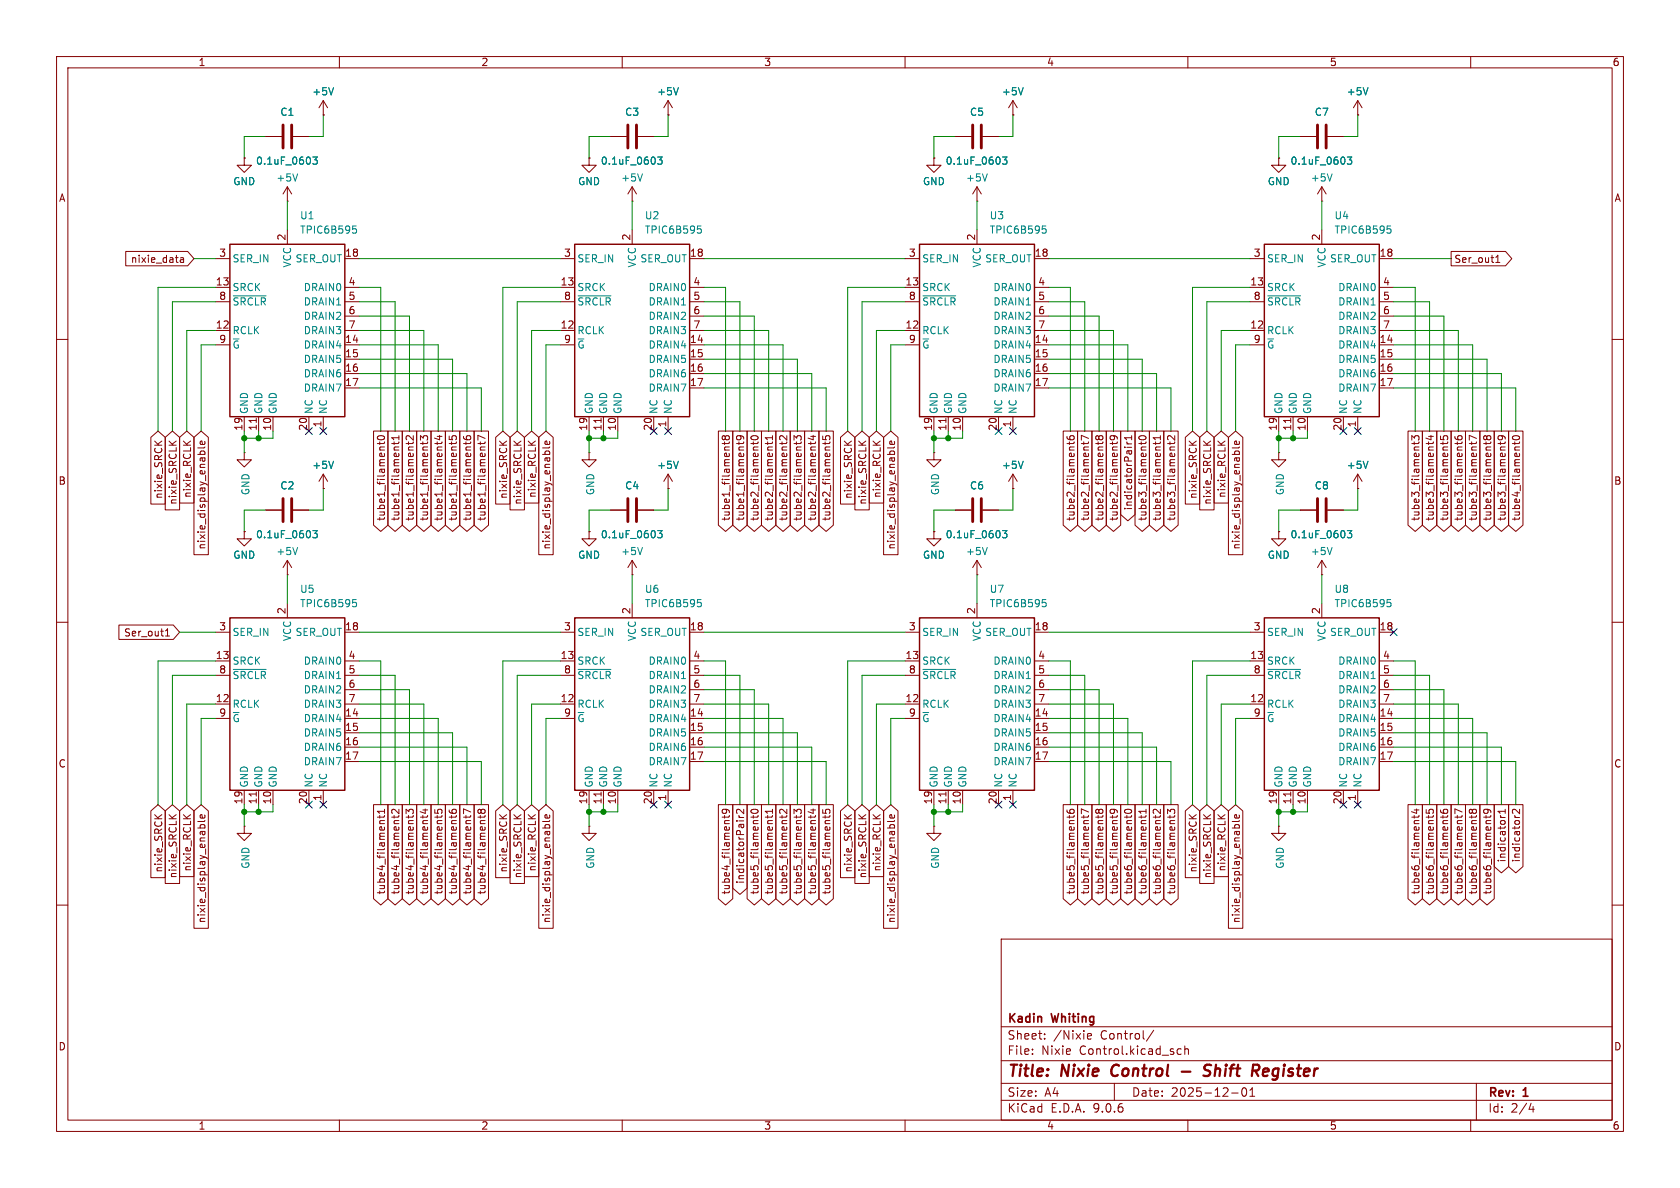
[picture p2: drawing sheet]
<svg xmlns="http://www.w3.org/2000/svg" width="297mm" height="210mm" viewBox="0 0 297 210" stroke-linecap="round" stroke-linejoin="round" font-family="sans-serif">
<defs><g id="words">
<g font-size="2.8" fill="#840000">
<text x="178" y="190.9">Title:</text>
<text x="187.7" y="190.9">Nixie</text>
<text x="197.3" y="190.9">Control</text>
<text x="215.3" y="190.9">Shift</text>
<text x="224.6" y="190.9">Register</text>
</g>
<g font-size="2.1" fill="#840000">
<text x="178" y="184">Sheet:</text>
<text x="178" y="181.2">Kadin</text>
<text x="186" y="181.2">Whiting</text>
<text x="186.2" y="184">/Nixie</text>
<text x="194.6" y="184">Control/</text>
<text x="178" y="186.7">File:</text>
<text x="184.1" y="186.7">Nixie</text>
<text x="190.9" y="186.7">Control.kicad_sch</text>
<text x="178" y="196.9">KiCad</text>
<text x="178" y="194.1">Size:</text>
<text x="184.7" y="194.1">A4</text>
<text x="185.7" y="196.9">E.D.A.</text>
<text x="193.3" y="196.9">9.0.6</text>
<text x="200" y="194.1">Date:</text>
<text x="207" y="194.1">2025-12-01</text>
<text x="263" y="194.3">Rev:</text>
<text x="263" y="196.9">Id:</text>
<text x="267.1" y="196.9">2/4</text>
<text x="269.4" y="194.3">1</text>
</g>
<g font-size="1.8" fill="#840000">
<text x="35" y="11.9">1</text>
<text x="85" y="11.9">2</text>
<text x="135" y="11.9">3</text>
<text x="185" y="11.9">4</text>
<text x="235" y="11.9">5</text>
<text x="285" y="11.9">6</text>
<text x="10.3" y="35.9">A</text>
<text x="285.3" y="35.9">A</text>
<text x="23" y="46.7">nixie_data</text>
<text x="38.7" y="45.5">3</text>
<text x="50.5" y="42.6" transform="rotate(-90 50.5 42.6)">2</text>
<text x="60.9" y="45.5">18</text>
<text x="99.6" y="45.5">3</text>
<text x="111.5" y="42.6" transform="rotate(-90 111.5 42.6)">2</text>
<text x="121.9" y="45.5">18</text>
<text x="160.6" y="45.5">3</text>
<text x="172.5" y="42.6" transform="rotate(-90 172.5 42.6)">2</text>
<text x="182.8" y="45.5">18</text>
<text x="221.5" y="45.5">3</text>
<text x="233.4" y="42.6" transform="rotate(-90 233.4 42.6)">2</text>
<text x="243.8" y="45.5">18</text>
<text x="257" y="46.7">Ser_out1</text>
<text x="38.1" y="50.5">13</text>
<text x="38.7" y="53.1">8</text>
<text x="61.5" y="50.5">4</text>
<text x="61.5" y="53.1">5</text>
<text x="99" y="50.5">13</text>
<text x="99.6" y="53.1">8</text>
<text x="122.5" y="50.5">4</text>
<text x="122.5" y="53.1">5</text>
<text x="160" y="50.5">13</text>
<text x="160.6" y="53.1">8</text>
<text x="183.4" y="50.5">4</text>
<text x="183.4" y="53.1">5</text>
<text x="220.9" y="50.5">13</text>
<text x="221.5" y="53.1">8</text>
<text x="244.4" y="50.5">4</text>
<text x="244.4" y="53.1">5</text>
<text x="38.1" y="58.2">12</text>
<text x="61.5" y="55.6">6</text>
<text x="61.5" y="58.2">7</text>
<text x="99" y="58.2">12</text>
<text x="122.5" y="55.6">6</text>
<text x="122.5" y="58.2">7</text>
<text x="160" y="58.2">12</text>
<text x="183.4" y="55.6">6</text>
<text x="183.4" y="58.2">7</text>
<text x="220.9" y="58.2">12</text>
<text x="244.4" y="55.6">6</text>
<text x="244.4" y="58.2">7</text>
<text x="38.7" y="60.7">9</text>
<text x="60.9" y="60.7">14</text>
<text x="60.9" y="63.2">15</text>
<text x="60.9" y="65.8">16</text>
<text x="99.6" y="60.7">9</text>
<text x="121.9" y="60.7">14</text>
<text x="121.9" y="63.2">15</text>
<text x="121.9" y="65.8">16</text>
<text x="160.6" y="60.7">9</text>
<text x="182.8" y="60.7">14</text>
<text x="182.8" y="63.2">15</text>
<text x="182.8" y="65.8">16</text>
<text x="221.5" y="60.7">9</text>
<text x="243.8" y="60.7">14</text>
<text x="243.8" y="63.2">15</text>
<text x="243.8" y="65.8">16</text>
<text x="60.9" y="68.3">17</text>
<text x="121.9" y="68.3">17</text>
<text x="182.8" y="68.3">17</text>
<text x="243.8" y="68.3">17</text>
<text x="42.9" y="76.2" transform="rotate(-90 42.9 76.2)">19</text>
<text x="45.5" y="76.2" transform="rotate(-90 45.5 76.2)">11</text>
<text x="48" y="76.2" transform="rotate(-90 48 76.2)">10</text>
<text x="54.4" y="76.2" transform="rotate(-90 54.4 76.2)">20</text>
<text x="56.9" y="75.6" transform="rotate(-90 56.9 75.6)">1</text>
<text x="103.9" y="76.2" transform="rotate(-90 103.9 76.2)">19</text>
<text x="106.4" y="76.2" transform="rotate(-90 106.4 76.2)">11</text>
<text x="109" y="76.2" transform="rotate(-90 109 76.2)">10</text>
<text x="115.3" y="76.2" transform="rotate(-90 115.3 76.2)">20</text>
<text x="117.9" y="75.6" transform="rotate(-90 117.9 75.6)">1</text>
<text x="164.8" y="76.2" transform="rotate(-90 164.8 76.2)">19</text>
<text x="167.4" y="76.2" transform="rotate(-90 167.4 76.2)">11</text>
<text x="169.9" y="76.2" transform="rotate(-90 169.9 76.2)">10</text>
<text x="176.3" y="76.2" transform="rotate(-90 176.3 76.2)">20</text>
<text x="178.8" y="75.6" transform="rotate(-90 178.8 75.6)">1</text>
<text x="225.8" y="76.2" transform="rotate(-90 225.8 76.2)">19</text>
<text x="228.3" y="76.2" transform="rotate(-90 228.3 76.2)">11</text>
<text x="230.9" y="76.2" transform="rotate(-90 230.9 76.2)">10</text>
<text x="237.2" y="76.2" transform="rotate(-90 237.2 76.2)">20</text>
<text x="239.8" y="75.6" transform="rotate(-90 239.8 75.6)">1</text>
<text x="10.3" y="85.9">B</text>
<text x="28.9" y="88.3" transform="rotate(-90 28.9 88.3)">nixie_SRCK</text>
<text x="31.4" y="89.3" transform="rotate(-90 31.4 89.3)">nixie_SRCLK</text>
<text x="34" y="88.1" transform="rotate(-90 34 88.1)">nixie_RCLK</text>
<text x="89.9" y="88.3" transform="rotate(-90 89.9 88.3)">nixie_SRCK</text>
<text x="92.4" y="89.3" transform="rotate(-90 92.4 89.3)">nixie_SRCLK</text>
<text x="94.9" y="88.1" transform="rotate(-90 94.9 88.1)">nixie_RCLK</text>
<text x="150.8" y="88.3" transform="rotate(-90 150.8 88.3)">nixie_SRCK</text>
<text x="153.4" y="89.3" transform="rotate(-90 153.4 89.3)">nixie_SRCLK</text>
<text x="155.9" y="88.1" transform="rotate(-90 155.9 88.1)">nixie_RCLK</text>
<text x="211.8" y="88.3" transform="rotate(-90 211.8 88.3)">nixie_SRCK</text>
<text x="214.3" y="89.3" transform="rotate(-90 214.3 89.3)">nixie_SRCLK</text>
<text x="216.9" y="88.1" transform="rotate(-90 216.9 88.1)">nixie_RCLK</text>
<text x="285.3" y="85.9">B</text>
<text x="68.3" y="92.2" transform="rotate(-90 68.3 92.2)">tube1_filament0</text>
<text x="70.8" y="92.2" transform="rotate(-90 70.8 92.2)">tube1_filament1</text>
<text x="73.3" y="92.2" transform="rotate(-90 73.3 92.2)">tube1_filament2</text>
<text x="75.9" y="92.2" transform="rotate(-90 75.9 92.2)">tube1_filament3</text>
<text x="78.4" y="92.2" transform="rotate(-90 78.4 92.2)">tube1_filament4</text>
<text x="81" y="92.2" transform="rotate(-90 81 92.2)">tube1_filament5</text>
<text x="83.5" y="92.2" transform="rotate(-90 83.5 92.2)">tube1_filament6</text>
<text x="86" y="92.2" transform="rotate(-90 86 92.2)">tube1_filament7</text>
<text x="129.2" y="92.2" transform="rotate(-90 129.2 92.2)">tube1_filament8</text>
<text x="131.8" y="92.2" transform="rotate(-90 131.8 92.2)">tube1_filament9</text>
<text x="134.3" y="92.2" transform="rotate(-90 134.3 92.2)">tube2_filament0</text>
<text x="136.8" y="92.2" transform="rotate(-90 136.8 92.2)">tube2_filament1</text>
<text x="139.4" y="92.2" transform="rotate(-90 139.4 92.2)">tube2_filament2</text>
<text x="141.9" y="92.2" transform="rotate(-90 141.9 92.2)">tube2_filament3</text>
<text x="144.5" y="92.2" transform="rotate(-90 144.5 92.2)">tube2_filament4</text>
<text x="147" y="92.2" transform="rotate(-90 147 92.2)">tube2_filament5</text>
<text x="190.2" y="92.2" transform="rotate(-90 190.2 92.2)">tube2_filament6</text>
<text x="192.7" y="92.2" transform="rotate(-90 192.7 92.2)">tube2_filament7</text>
<text x="195.3" y="92.2" transform="rotate(-90 195.3 92.2)">tube2_filament8</text>
<text x="197.8" y="92.2" transform="rotate(-90 197.8 92.2)">tube2_filament9</text>
<text x="200.3" y="90.3" transform="rotate(-90 200.3 90.3)">indicatorPair1</text>
<text x="202.9" y="92.2" transform="rotate(-90 202.9 92.2)">tube3_filament0</text>
<text x="205.4" y="92.2" transform="rotate(-90 205.4 92.2)">tube3_filament1</text>
<text x="208" y="92.2" transform="rotate(-90 208 92.2)">tube3_filament2</text>
<text x="251.1" y="92.2" transform="rotate(-90 251.1 92.2)">tube3_filament3</text>
<text x="253.7" y="92.2" transform="rotate(-90 253.7 92.2)">tube3_filament4</text>
<text x="256.2" y="92.2" transform="rotate(-90 256.2 92.2)">tube3_filament5</text>
<text x="258.8" y="92.2" transform="rotate(-90 258.8 92.2)">tube3_filament6</text>
<text x="261.3" y="92.2" transform="rotate(-90 261.3 92.2)">tube3_filament7</text>
<text x="263.8" y="92.2" transform="rotate(-90 263.8 92.2)">tube3_filament8</text>
<text x="266.4" y="92.2" transform="rotate(-90 266.4 92.2)">tube3_filament9</text>
<text x="268.9" y="92.2" transform="rotate(-90 268.9 92.2)">tube4_filament0</text>
<text x="36.5" y="97.2" transform="rotate(-90 36.5 97.2)">nixie_display_enable</text>
<text x="97.5" y="97.2" transform="rotate(-90 97.5 97.2)">nixie_display_enable</text>
<text x="158.4" y="97.2" transform="rotate(-90 158.4 97.2)">nixie_display_enable</text>
<text x="219.4" y="97.2" transform="rotate(-90 219.4 97.2)">nixie_display_enable</text>
<text x="21.8" y="112.7">Ser_out1</text>
<text x="38.7" y="111.5">3</text>
<text x="50.5" y="108.7" transform="rotate(-90 50.5 108.7)">2</text>
<text x="60.9" y="111.5">18</text>
<text x="99.6" y="111.5">3</text>
<text x="111.5" y="108.7" transform="rotate(-90 111.5 108.7)">2</text>
<text x="121.9" y="111.5">18</text>
<text x="160.6" y="111.5">3</text>
<text x="172.5" y="108.7" transform="rotate(-90 172.5 108.7)">2</text>
<text x="182.8" y="111.5">18</text>
<text x="221.5" y="111.5">3</text>
<text x="233.4" y="108.7" transform="rotate(-90 233.4 108.7)">2</text>
<text x="243.8" y="111.5">18</text>
<text x="38.1" y="116.6">13</text>
<text x="38.7" y="119.1">8</text>
<text x="61.5" y="116.6">4</text>
<text x="61.5" y="119.1">5</text>
<text x="99" y="116.6">13</text>
<text x="99.6" y="119.1">8</text>
<text x="122.5" y="116.6">4</text>
<text x="122.5" y="119.1">5</text>
<text x="160" y="116.6">13</text>
<text x="160.6" y="119.1">8</text>
<text x="183.4" y="116.6">4</text>
<text x="183.4" y="119.1">5</text>
<text x="220.9" y="116.6">13</text>
<text x="221.5" y="119.1">8</text>
<text x="244.4" y="116.6">4</text>
<text x="244.4" y="119.1">5</text>
<text x="38.1" y="124.2">12</text>
<text x="61.5" y="121.7">6</text>
<text x="61.5" y="124.2">7</text>
<text x="99" y="124.2">12</text>
<text x="122.5" y="121.7">6</text>
<text x="122.5" y="124.2">7</text>
<text x="160" y="124.2">12</text>
<text x="183.4" y="121.7">6</text>
<text x="183.4" y="124.2">7</text>
<text x="220.9" y="124.2">12</text>
<text x="244.4" y="121.7">6</text>
<text x="244.4" y="124.2">7</text>
<text x="38.7" y="126.7">9</text>
<text x="60.9" y="126.7">14</text>
<text x="60.9" y="129.3">15</text>
<text x="60.9" y="131.8">16</text>
<text x="99.6" y="126.7">9</text>
<text x="121.9" y="126.7">14</text>
<text x="121.9" y="129.3">15</text>
<text x="121.9" y="131.8">16</text>
<text x="160.6" y="126.7">9</text>
<text x="182.8" y="126.7">14</text>
<text x="182.8" y="129.3">15</text>
<text x="182.8" y="131.8">16</text>
<text x="221.5" y="126.7">9</text>
<text x="243.8" y="126.7">14</text>
<text x="243.8" y="129.3">15</text>
<text x="243.8" y="131.8">16</text>
<text x="10.3" y="135.9">C</text>
<text x="60.9" y="134.4">17</text>
<text x="121.9" y="134.4">17</text>
<text x="182.8" y="134.4">17</text>
<text x="243.8" y="134.4">17</text>
<text x="285.3" y="135.9">C</text>
<text x="42.9" y="142.3" transform="rotate(-90 42.9 142.3)">19</text>
<text x="45.5" y="142.3" transform="rotate(-90 45.5 142.3)">11</text>
<text x="48" y="142.3" transform="rotate(-90 48 142.3)">10</text>
<text x="54.4" y="142.3" transform="rotate(-90 54.4 142.3)">20</text>
<text x="56.9" y="141.7" transform="rotate(-90 56.9 141.7)">1</text>
<text x="103.9" y="142.3" transform="rotate(-90 103.9 142.3)">19</text>
<text x="106.4" y="142.3" transform="rotate(-90 106.4 142.3)">11</text>
<text x="109" y="142.3" transform="rotate(-90 109 142.3)">10</text>
<text x="115.3" y="142.3" transform="rotate(-90 115.3 142.3)">20</text>
<text x="117.9" y="141.7" transform="rotate(-90 117.9 141.7)">1</text>
<text x="164.8" y="142.3" transform="rotate(-90 164.8 142.3)">19</text>
<text x="167.4" y="142.3" transform="rotate(-90 167.4 142.3)">11</text>
<text x="169.9" y="142.3" transform="rotate(-90 169.9 142.3)">10</text>
<text x="176.3" y="142.3" transform="rotate(-90 176.3 142.3)">20</text>
<text x="178.8" y="141.7" transform="rotate(-90 178.8 141.7)">1</text>
<text x="225.8" y="142.3" transform="rotate(-90 225.8 142.3)">19</text>
<text x="228.3" y="142.3" transform="rotate(-90 228.3 142.3)">11</text>
<text x="230.9" y="142.3" transform="rotate(-90 230.9 142.3)">10</text>
<text x="237.2" y="142.3" transform="rotate(-90 237.2 142.3)">20</text>
<text x="239.8" y="141.7" transform="rotate(-90 239.8 141.7)">1</text>
<text x="28.9" y="154.3" transform="rotate(-90 28.9 154.3)">nixie_SRCK</text>
<text x="31.4" y="155.4" transform="rotate(-90 31.4 155.4)">nixie_SRCLK</text>
<text x="34" y="154.2" transform="rotate(-90 34 154.2)">nixie_RCLK</text>
<text x="89.9" y="154.3" transform="rotate(-90 89.9 154.3)">nixie_SRCK</text>
<text x="92.4" y="155.4" transform="rotate(-90 92.4 155.4)">nixie_SRCLK</text>
<text x="94.9" y="154.2" transform="rotate(-90 94.9 154.2)">nixie_RCLK</text>
<text x="150.8" y="154.3" transform="rotate(-90 150.8 154.3)">nixie_SRCK</text>
<text x="153.4" y="155.4" transform="rotate(-90 153.4 155.4)">nixie_SRCLK</text>
<text x="155.9" y="154.2" transform="rotate(-90 155.9 154.2)">nixie_RCLK</text>
<text x="211.8" y="154.3" transform="rotate(-90 211.8 154.3)">nixie_SRCK</text>
<text x="214.3" y="155.4" transform="rotate(-90 214.3 155.4)">nixie_SRCLK</text>
<text x="216.9" y="154.2" transform="rotate(-90 216.9 154.2)">nixie_RCLK</text>
<text x="266.4" y="152.5" transform="rotate(-90 266.4 152.5)">indicator1</text>
<text x="268.9" y="152.5" transform="rotate(-90 268.9 152.5)">indicator2</text>
<text x="68.3" y="158.2" transform="rotate(-90 68.3 158.2)">tube4_filament1</text>
<text x="70.8" y="158.2" transform="rotate(-90 70.8 158.2)">tube4_filament2</text>
<text x="73.3" y="158.2" transform="rotate(-90 73.3 158.2)">tube4_filament3</text>
<text x="75.9" y="158.2" transform="rotate(-90 75.9 158.2)">tube4_filament4</text>
<text x="78.4" y="158.2" transform="rotate(-90 78.4 158.2)">tube4_filament5</text>
<text x="81" y="158.2" transform="rotate(-90 81 158.2)">tube4_filament6</text>
<text x="83.5" y="158.2" transform="rotate(-90 83.5 158.2)">tube4_filament7</text>
<text x="86" y="158.2" transform="rotate(-90 86 158.2)">tube4_filament8</text>
<text x="129.2" y="158.2" transform="rotate(-90 129.2 158.2)">tube4_filament9</text>
<text x="131.8" y="156.3" transform="rotate(-90 131.8 156.3)">indicatorPair2</text>
<text x="134.3" y="158.2" transform="rotate(-90 134.3 158.2)">tube5_filament0</text>
<text x="136.8" y="158.2" transform="rotate(-90 136.8 158.2)">tube5_filament1</text>
<text x="139.4" y="158.2" transform="rotate(-90 139.4 158.2)">tube5_filament2</text>
<text x="141.9" y="158.2" transform="rotate(-90 141.9 158.2)">tube5_filament3</text>
<text x="144.5" y="158.2" transform="rotate(-90 144.5 158.2)">tube5_filament4</text>
<text x="147" y="158.2" transform="rotate(-90 147 158.2)">tube5_filament5</text>
<text x="190.2" y="158.2" transform="rotate(-90 190.2 158.2)">tube5_filament6</text>
<text x="192.7" y="158.2" transform="rotate(-90 192.7 158.2)">tube5_filament7</text>
<text x="195.3" y="158.2" transform="rotate(-90 195.3 158.2)">tube5_filament8</text>
<text x="197.8" y="158.2" transform="rotate(-90 197.8 158.2)">tube5_filament9</text>
<text x="200.3" y="158.2" transform="rotate(-90 200.3 158.2)">tube6_filament0</text>
<text x="202.9" y="158.2" transform="rotate(-90 202.9 158.2)">tube6_filament1</text>
<text x="205.4" y="158.2" transform="rotate(-90 205.4 158.2)">tube6_filament2</text>
<text x="208" y="158.2" transform="rotate(-90 208 158.2)">tube6_filament3</text>
<text x="251.1" y="158.2" transform="rotate(-90 251.1 158.2)">tube6_filament4</text>
<text x="253.7" y="158.2" transform="rotate(-90 253.7 158.2)">tube6_filament5</text>
<text x="256.2" y="158.2" transform="rotate(-90 256.2 158.2)">tube6_filament6</text>
<text x="258.8" y="158.2" transform="rotate(-90 258.8 158.2)">tube6_filament7</text>
<text x="261.3" y="158.2" transform="rotate(-90 261.3 158.2)">tube6_filament8</text>
<text x="263.8" y="158.2" transform="rotate(-90 263.8 158.2)">tube6_filament9</text>
<text x="36.5" y="163.3" transform="rotate(-90 36.5 163.3)">nixie_display_enable</text>
<text x="97.5" y="163.3" transform="rotate(-90 97.5 163.3)">nixie_display_enable</text>
<text x="158.4" y="163.3" transform="rotate(-90 158.4 163.3)">nixie_display_enable</text>
<text x="219.4" y="163.3" transform="rotate(-90 219.4 163.3)">nixie_display_enable</text>
<text x="10.3" y="185.9">D</text>
<text x="285.3" y="185.9">D</text>
<text x="35" y="199.9">1</text>
<text x="85" y="199.9">2</text>
<text x="135" y="199.9">3</text>
<text x="185" y="199.9">4</text>
<text x="235" y="199.9">5</text>
<text x="285" y="199.9">6</text>
</g>
<g font-size="1.8" fill="#008484">
<text x="55.1" y="17.1">+5V</text>
<text x="116.1" y="17.1">+5V</text>
<text x="177" y="17.1">+5V</text>
<text x="238" y="17.1">+5V</text>
<text x="49.5" y="20.7">C1</text>
<text x="110.4" y="20.7">C3</text>
<text x="171.4" y="20.7">C5</text>
<text x="232.3" y="20.7">C7</text>
<text x="45.2" y="29.3">0.1uF_0603</text>
<text x="106.1" y="29.3">0.1uF_0603</text>
<text x="167.1" y="29.3">0.1uF_0603</text>
<text x="228" y="29.3">0.1uF_0603</text>
<text x="41.1" y="32.9">GND</text>
<text x="48.8" y="32.3">+5V</text>
<text x="102.1" y="32.9">GND</text>
<text x="109.7" y="32.3">+5V</text>
<text x="163.1" y="32.9">GND</text>
<text x="170.7" y="32.3">+5V</text>
<text x="224" y="32.9">GND</text>
<text x="231.6" y="32.3">+5V</text>
<text x="53" y="39">U1</text>
<text x="53" y="41.5">TPIC6B595</text>
<text x="113.9" y="39">U2</text>
<text x="113.9" y="41.5">TPIC6B595</text>
<text x="174.9" y="39">U3</text>
<text x="174.9" y="41.5">TPIC6B595</text>
<text x="235.8" y="39">U4</text>
<text x="235.8" y="41.5">TPIC6B595</text>
<text x="41" y="46.6">SER_IN</text>
<text x="51.7" y="47.4" transform="rotate(-90 51.7 47.4)">VCC</text>
<text x="52.2" y="46.6">SER_OUT</text>
<text x="102" y="46.6">SER_IN</text>
<text x="112.6" y="47.4" transform="rotate(-90 112.6 47.4)">VCC</text>
<text x="113.1" y="46.6">SER_OUT</text>
<text x="162.9" y="46.6">SER_IN</text>
<text x="173.6" y="47.4" transform="rotate(-90 173.6 47.4)">VCC</text>
<text x="174.1" y="46.6">SER_OUT</text>
<text x="223.9" y="46.6">SER_IN</text>
<text x="234.5" y="47.4" transform="rotate(-90 234.5 47.4)">VCC</text>
<text x="235" y="46.6">SER_OUT</text>
<text x="41" y="51.7">SRCK</text>
<text x="53.6" y="51.7">DRAIN0</text>
<text x="102" y="51.7">SRCK</text>
<text x="114.6" y="51.7">DRAIN0</text>
<text x="162.9" y="51.7">SRCK</text>
<text x="175.5" y="51.7">DRAIN0</text>
<text x="223.9" y="51.7">SRCK</text>
<text x="236.5" y="51.7">DRAIN0</text>
<text x="41" y="54.2">~{SRCLR}</text>
<text x="41" y="59.3">RCLK</text>
<text x="53.6" y="54.2">DRAIN1</text>
<text x="53.6" y="56.7">DRAIN2</text>
<text x="53.6" y="59.3">DRAIN3</text>
<text x="102" y="54.2">~{SRCLR}</text>
<text x="102" y="59.3">RCLK</text>
<text x="114.6" y="54.2">DRAIN1</text>
<text x="114.6" y="56.7">DRAIN2</text>
<text x="114.6" y="59.3">DRAIN3</text>
<text x="162.9" y="54.2">~{SRCLR}</text>
<text x="162.9" y="59.3">RCLK</text>
<text x="175.5" y="54.2">DRAIN1</text>
<text x="175.5" y="56.7">DRAIN2</text>
<text x="175.5" y="59.3">DRAIN3</text>
<text x="223.9" y="54.2">~{SRCLR}</text>
<text x="223.9" y="59.3">RCLK</text>
<text x="236.5" y="54.2">DRAIN1</text>
<text x="236.5" y="56.7">DRAIN2</text>
<text x="236.5" y="59.3">DRAIN3</text>
<text x="41" y="61.8">~{G}</text>
<text x="53.6" y="61.8">DRAIN4</text>
<text x="53.6" y="64.4">DRAIN5</text>
<text x="102" y="61.8">~{G}</text>
<text x="114.6" y="61.8">DRAIN4</text>
<text x="114.6" y="64.4">DRAIN5</text>
<text x="162.9" y="61.8">~{G}</text>
<text x="175.5" y="61.8">DRAIN4</text>
<text x="175.5" y="64.4">DRAIN5</text>
<text x="223.9" y="61.8">~{G}</text>
<text x="236.5" y="61.8">DRAIN4</text>
<text x="236.5" y="64.4">DRAIN5</text>
<text x="53.6" y="66.9">DRAIN6</text>
<text x="53.6" y="69.4">DRAIN7</text>
<text x="114.6" y="66.9">DRAIN6</text>
<text x="114.6" y="69.4">DRAIN7</text>
<text x="175.5" y="66.9">DRAIN6</text>
<text x="175.5" y="69.4">DRAIN7</text>
<text x="236.5" y="66.9">DRAIN6</text>
<text x="236.5" y="69.4">DRAIN7</text>
<text x="44" y="73.3" transform="rotate(-90 44 73.3)">GND</text>
<text x="46.6" y="73.3" transform="rotate(-90 46.6 73.3)">GND</text>
<text x="49.1" y="73.3" transform="rotate(-90 49.1 73.3)">GND</text>
<text x="55.5" y="73.3" transform="rotate(-90 55.5 73.3)">NC</text>
<text x="58" y="73.3" transform="rotate(-90 58 73.3)">NC</text>
<text x="105" y="73.3" transform="rotate(-90 105 73.3)">GND</text>
<text x="107.5" y="73.3" transform="rotate(-90 107.5 73.3)">GND</text>
<text x="110.1" y="73.3" transform="rotate(-90 110.1 73.3)">GND</text>
<text x="116.4" y="73.3" transform="rotate(-90 116.4 73.3)">NC</text>
<text x="119" y="73.3" transform="rotate(-90 119 73.3)">NC</text>
<text x="166" y="73.3" transform="rotate(-90 166 73.3)">GND</text>
<text x="168.5" y="73.3" transform="rotate(-90 168.5 73.3)">GND</text>
<text x="171" y="73.3" transform="rotate(-90 171 73.3)">GND</text>
<text x="177.4" y="73.3" transform="rotate(-90 177.4 73.3)">NC</text>
<text x="179.9" y="73.3" transform="rotate(-90 179.9 73.3)">NC</text>
<text x="226.9" y="73.3" transform="rotate(-90 226.9 73.3)">GND</text>
<text x="229.5" y="73.3" transform="rotate(-90 229.5 73.3)">GND</text>
<text x="232" y="73.3" transform="rotate(-90 232 73.3)">GND</text>
<text x="238.4" y="73.3" transform="rotate(-90 238.4 73.3)">NC</text>
<text x="240.9" y="73.3" transform="rotate(-90 240.9 73.3)">NC</text>
<text x="55.1" y="83.1">+5V</text>
<text x="116.1" y="83.1">+5V</text>
<text x="177" y="83.1">+5V</text>
<text x="238" y="83.1">+5V</text>
<text x="44.3" y="87.6" transform="rotate(-90 44.3 87.6)">GND</text>
<text x="49.5" y="86.7">C2</text>
<text x="105.3" y="87.6" transform="rotate(-90 105.3 87.6)">GND</text>
<text x="110.4" y="86.7">C4</text>
<text x="166.2" y="87.6" transform="rotate(-90 166.2 87.6)">GND</text>
<text x="171.4" y="86.7">C6</text>
<text x="227.2" y="87.6" transform="rotate(-90 227.2 87.6)">GND</text>
<text x="232.3" y="86.7">C8</text>
<text x="45.2" y="95.4">0.1uF_0603</text>
<text x="106.1" y="95.4">0.1uF_0603</text>
<text x="167.1" y="95.4">0.1uF_0603</text>
<text x="228" y="95.4">0.1uF_0603</text>
<text x="41.1" y="99">GND</text>
<text x="48.8" y="98.3">+5V</text>
<text x="102.1" y="99">GND</text>
<text x="109.7" y="98.3">+5V</text>
<text x="163.1" y="99">GND</text>
<text x="170.7" y="98.3">+5V</text>
<text x="224" y="99">GND</text>
<text x="231.6" y="98.3">+5V</text>
<text x="53" y="105">U5</text>
<text x="53" y="107.5">TPIC6B595</text>
<text x="113.9" y="105">U6</text>
<text x="113.9" y="107.5">TPIC6B595</text>
<text x="174.9" y="105">U7</text>
<text x="174.9" y="107.5">TPIC6B595</text>
<text x="235.8" y="105">U8</text>
<text x="235.8" y="107.5">TPIC6B595</text>
<text x="41" y="112.6">SER_IN</text>
<text x="51.7" y="113.4" transform="rotate(-90 51.7 113.4)">VCC</text>
<text x="52.2" y="112.6">SER_OUT</text>
<text x="102" y="112.6">SER_IN</text>
<text x="112.6" y="113.4" transform="rotate(-90 112.6 113.4)">VCC</text>
<text x="113.1" y="112.6">SER_OUT</text>
<text x="162.9" y="112.6">SER_IN</text>
<text x="173.6" y="113.4" transform="rotate(-90 173.6 113.4)">VCC</text>
<text x="174.1" y="112.6">SER_OUT</text>
<text x="223.9" y="112.6">SER_IN</text>
<text x="234.5" y="113.4" transform="rotate(-90 234.5 113.4)">VCC</text>
<text x="235" y="112.6">SER_OUT</text>
<text x="41" y="117.7">SRCK</text>
<text x="53.6" y="117.7">DRAIN0</text>
<text x="102" y="117.7">SRCK</text>
<text x="114.6" y="117.7">DRAIN0</text>
<text x="162.9" y="117.7">SRCK</text>
<text x="175.5" y="117.7">DRAIN0</text>
<text x="223.9" y="117.7">SRCK</text>
<text x="236.5" y="117.7">DRAIN0</text>
<text x="41" y="120.2">~{SRCLR}</text>
<text x="41" y="125.3">RCLK</text>
<text x="53.6" y="120.2">DRAIN1</text>
<text x="53.6" y="122.8">DRAIN2</text>
<text x="53.6" y="125.3">DRAIN3</text>
<text x="102" y="120.2">~{SRCLR}</text>
<text x="102" y="125.3">RCLK</text>
<text x="114.6" y="120.2">DRAIN1</text>
<text x="114.6" y="122.8">DRAIN2</text>
<text x="114.6" y="125.3">DRAIN3</text>
<text x="162.9" y="120.2">~{SRCLR}</text>
<text x="162.9" y="125.3">RCLK</text>
<text x="175.5" y="120.2">DRAIN1</text>
<text x="175.5" y="122.8">DRAIN2</text>
<text x="175.5" y="125.3">DRAIN3</text>
<text x="223.9" y="120.2">~{SRCLR}</text>
<text x="223.9" y="125.3">RCLK</text>
<text x="236.5" y="120.2">DRAIN1</text>
<text x="236.5" y="122.8">DRAIN2</text>
<text x="236.5" y="125.3">DRAIN3</text>
<text x="41" y="127.9">~{G}</text>
<text x="53.6" y="127.9">DRAIN4</text>
<text x="53.6" y="130.4">DRAIN5</text>
<text x="102" y="127.9">~{G}</text>
<text x="114.6" y="127.9">DRAIN4</text>
<text x="114.6" y="130.4">DRAIN5</text>
<text x="162.9" y="127.9">~{G}</text>
<text x="175.5" y="127.9">DRAIN4</text>
<text x="175.5" y="130.4">DRAIN5</text>
<text x="223.9" y="127.9">~{G}</text>
<text x="236.5" y="127.9">DRAIN4</text>
<text x="236.5" y="130.4">DRAIN5</text>
<text x="53.6" y="132.9">DRAIN6</text>
<text x="53.6" y="135.5">DRAIN7</text>
<text x="114.6" y="132.9">DRAIN6</text>
<text x="114.6" y="135.5">DRAIN7</text>
<text x="175.5" y="132.9">DRAIN6</text>
<text x="175.5" y="135.5">DRAIN7</text>
<text x="236.5" y="132.9">DRAIN6</text>
<text x="236.5" y="135.5">DRAIN7</text>
<text x="44" y="139.3" transform="rotate(-90 44 139.3)">GND</text>
<text x="46.6" y="139.3" transform="rotate(-90 46.6 139.3)">GND</text>
<text x="49.1" y="139.3" transform="rotate(-90 49.1 139.3)">GND</text>
<text x="55.5" y="139.3" transform="rotate(-90 55.5 139.3)">NC</text>
<text x="58" y="139.3" transform="rotate(-90 58 139.3)">NC</text>
<text x="105" y="139.3" transform="rotate(-90 105 139.3)">GND</text>
<text x="107.5" y="139.3" transform="rotate(-90 107.5 139.3)">GND</text>
<text x="110.1" y="139.3" transform="rotate(-90 110.1 139.3)">GND</text>
<text x="116.4" y="139.3" transform="rotate(-90 116.4 139.3)">NC</text>
<text x="119" y="139.3" transform="rotate(-90 119 139.3)">NC</text>
<text x="166" y="139.3" transform="rotate(-90 166 139.3)">GND</text>
<text x="168.5" y="139.3" transform="rotate(-90 168.5 139.3)">GND</text>
<text x="171" y="139.3" transform="rotate(-90 171 139.3)">GND</text>
<text x="177.4" y="139.3" transform="rotate(-90 177.4 139.3)">NC</text>
<text x="179.9" y="139.3" transform="rotate(-90 179.9 139.3)">NC</text>
<text x="226.9" y="139.3" transform="rotate(-90 226.9 139.3)">GND</text>
<text x="229.5" y="139.3" transform="rotate(-90 229.5 139.3)">GND</text>
<text x="232" y="139.3" transform="rotate(-90 232 139.3)">GND</text>
<text x="238.4" y="139.3" transform="rotate(-90 238.4 139.3)">NC</text>
<text x="240.9" y="139.3" transform="rotate(-90 240.9 139.3)">NC</text>
<text x="44.3" y="153.7" transform="rotate(-90 44.3 153.7)">GND</text>
<text x="105.3" y="153.7" transform="rotate(-90 105.3 153.7)">GND</text>
<text x="166.2" y="153.7" transform="rotate(-90 166.2 153.7)">GND</text>
<text x="227.2" y="153.7" transform="rotate(-90 227.2 153.7)">GND</text>
</g>
</g></defs>
<g fill="none" stroke="#840000" stroke-width=".18">
<path d="M10 10h277v190h-277zM12 12h273v186h-273zM57.1 17.8l-.7 1.3M57.1 17.8l.8 1.3M57.1 17.8v2.5M60 10v2M110 10v2M118.1 17.8v2.5M118.1 17.8l-.8 1.3M118.1 17.8l.8 1.3M160 10v2M179.1 17.8v2.5"/>
<path d="M179.1 17.8l-.8 1.3M179.1 17.8l.7 1.3M210 10v2M240 17.8v2.5M240 17.8l-.7 1.3M240 17.8l.8 1.3M260 10v2M43.2 27.9v1.3h1.2l-1.2 1.3-1.3-1.3h1.3M43.2 27.9h.1M47 24.1h2.8M50.8 35.6h.1M50.8 33l-.8 1.3"/>
<path d="M50.8 33l.8 1.3M50.8 33v2.6M51.8 24.1h2.8M57.1 20.3h.1M104.1 27.9v1.3h1.3l-1.3 1.3-1.2-1.3h1.2M104.1 27.9h.1M107.9 24.1h2.8M111.8 35.6h.1M111.8 33l-.8 1.3M111.8 33l.7 1.3M111.8 33v2.6M112.8 24.1h2.8"/>
<path d="M118.1 20.3h.1M165.1 27.9v1.3h1.3l-1.3 1.3-1.3-1.3h1.3M165.1 27.9h.1M168.9 24.1h2.8M172.7 35.6h.1M172.7 33v2.6M172.7 33l-.7 1.3M172.7 33l.8 1.3M173.7 24.1h2.8M179.1 20.3h.1M226.1 27.9v1.3h1.2l-1.2 1.3-1.3-1.3h1.3M226.1 27.9h.1"/>
<path d="M229.9 24.1h2.8M233.7 35.6h.1M233.7 33v2.6M233.7 33l-.8 1.3M233.7 33l.7 1.3M234.7 24.1h2.8M240 20.3h.1M22.2 44.4h11l1.1 1.3-1.1 1.3h-11zM31.9 45.6h.5l.1 .8M32.5 45.8l-.5 .1-.1 .2 .1 .3 .5-.1M38.1 45.7h2.5M38.1 50.8h2.5"/>
<path d="M38.1 53.3h2.5M38.1 58.4h2.5M50.8 40.6v2.6M61 45.7h2.5M61 50.8h2.5M61 53.3h2.5M61 58.4h2.5M61 55.9h2.5M99.1 45.7h2.5M99.1 50.8h2.5M99.1 53.3h2.5M99.1 58.4h2.5"/>
<path d="M111.8 40.6v2.6M121.9 45.7h2.6M121.9 50.8h2.6M121.9 53.3h2.6M121.9 58.4h2.6M121.9 55.9h2.6M160 45.7h2.6M160 50.8h2.6M160 53.3h2.6M160 58.4h2.6M172.7 40.6v2.6M182.9 45.7h2.5"/>
<path d="M182.9 50.8h2.5M182.9 53.3h2.5M182.9 58.4h2.5M182.9 55.9h2.5M221 45.7h2.5M221 50.8h2.5M221 53.3h2.5M221 58.4h2.5M233.7 40.6v2.6M243.8 45.7h2.6M243.8 50.8h2.6M243.8 53.3h2.6"/>
<path d="M243.8 58.4h2.6M243.8 55.9h2.6M256.5 44.4h9.7l1.1 1.3-1.1 1.3h-9.7zM264.4 45.5l.4-.4v1.3M264.4 46.4h.8M10 60h2M26.7 77.3l1.2-1.1 1.3 1.1v11.8h-2.5zM27.3 78l.8 .7M28.6 78l-.7 .5M29.2 77.3l1.3-1.1 1.3 1.1v12.8h-2.6zM29.9 78l.7 .7M31.2 78l-.8 .5"/>
<path d="M31.7 77.3l1.3-1.1 1.3 1.1v11.6h-2.6zM32.4 78l.7 .7M33.7 78l-.7 .5M34.3 77.3l1.3-1.1 1.2 1.1v20.8h-2.5zM36.2 78v.4l-.2 .2-.6-.1v-.5h.3l.1 .6M36.2 79l-.2 .2h-1M38.1 61h2.5M43.2 73.7v2.5M45.3 74v.7M45.7 73.7v2.5M48.3 73.7v2.5M54.6 73.7v2.5"/>
<path d="M57.1 73.7v2.5M61 61h2.5M61 63.5h2.5M61 66h2.5M61 68.6h2.5M66 76.2h2.6v16.6l-1.3 1.1-1.3-1.1zM66.8 77.2a.75 .75 0 0 1 1.2 .2 .72 .72 0 0 1-1.3-.1zM67.1 78.1v.5M68 79l-.8 .1M68 78.1l-.2 .3h-1.1M68.6 76.2h2.5v16.6l-1.3 1.1-1.2-1.1zM69.7 78.1v.5"/>
<path d="M70.5 79h-.6l-.2 .4M70.5 78.1l-.2 .3h-1M70.5 77.4h-1.2l.3 .3M70.5 77v.7M71.1 76.2h2.6v16.6l-1.3 1.1-1.3-1.1zM72.2 78.1v.5M73.1 79l-.8 .1M73.1 78.1l-.2 .3h-1.1M73.1 77v.8l-.9-.8-.4 .3 .1 .4M73.7 76.2h2.5v16.6l-1.3 1.1-1.2-1.1zM74.3 77.8v-.8l.5 .4 .1-.3h.6l.1 .2-.1 .5M74.8 78.1v.5"/>
<path d="M75.6 79l-.8 .1M75.6 78.1l-.2 .3h-1.1M76.2 76.2h2.5v16.6l-1.2 1.1-1.3-1.1zM77.3 78.1v.5M77.3 77.1h.8M77.7 77v.7l-.9-.3M78.1 79l-.7 .1M78.1 78.1l-.1 .3h-1.1M78.7 76.2h2.6v16.6l-1.3 1.1-1.3-1.1zM79.4 77.1v.6h.6l-.1-.1 .1-.5 .1-.1 .5 .1 .1 .2-.1 .4M79.8 78.1v.5M80.7 79l-.8 .1"/>
<path d="M80.7 78.1l-.2 .3h-1.1M81.3 76.2h2.5v16.6l-1.3 1.1-1.2-1.1zM82 77.1v.4a.86 .86 0 0 0 1.2 0l-.1-.4-.4-.1-.3 .3 .1 .3 .2 .1M82.4 78.1v.5M83.2 79l-.8 .1M83.2 78.1l-.2 .3h-1M83.8 76.2h2.6v16.6l-1.3 1.1-1.3-1.1zM84.9 78.1v.5M85.8 79l-.8 .1M85.8 78.1l-.2 .3h-1.1M85.8 77.5l-1.3-.5v.8M87.6 77.3l1.3-1.1 1.3 1.1v11.8h-2.6z"/>
<path d="M88.3 78l.7 .7M89.6 78l-.8 .5M90.2 77.3l1.2-1.1 1.3 1.1v12.8h-2.5zM90.8 78l.8 .7M92.1 78l-.7 .5M92.7 77.3l1.3-1.1 1.3 1.1v11.6h-2.6zM93.4 78l.7 .7M94.7 78l-.8 .5M95.2 77.3l1.3-1.1 1.3 1.1v20.8h-2.6zM97.1 78l.1 .4-.2 .2-.6-.1v-.5h.2l.2 .6M97.2 79l-.2 .2h-1.1M99.1 61h2.5"/>
<path d="M104.1 73.7v2.5M106.3 74v.7M106.7 73.7v2.5M109.2 73.7v2.5M115.6 73.7v2.5M118.1 73.7v2.5M121.9 61h2.6M121.9 63.5h2.6M121.9 66h2.6M121.9 68.6h2.6M127 76.2h2.5v16.6l-1.2 1.1-1.3-1.1zM128.1 78.1v.5"/>
<path d="M128.2 77.3l-.2-.3-.3 .3v.3l.2 .1 .3-.2M128.2 77.3l.3-.3 .3 .1 .1 .2v.3l-.2 .1h-.4l-.1-.2M128.2 77.3v.2M128.9 79l-.7 .1M128.9 78.1l-.1 .3h-1.1M129.5 76.2h2.6v16.6l-1.3 1.1-1.3-1.1zM130.6 78.1v.5M130.8 77l.2 .3-.1 .3-.1 .1-.5-.1-.1-.3 .1-.2a.84 .84 0 0 1 1.2 .3v.2M131.5 79l-.8 .1M131.5 78.1l-.2 .3h-1.1M132.1 76.2h2.5v16.6l-1.3 1.1-1.2-1.1zM132.8 77.2a.75 .75 0 0 1 1.2 .2 .72 .72 0 0 1-1.2-.1z"/>
<path d="M133.2 78.1v.5M134 79l-.8 .1M134 78.1l-.2 .3h-1M134.6 76.2h2.6v16.6l-1.3 1.1-1.3-1.1zM135.7 78.1v.5M136.6 79h-.7l-.2 .4M136.6 78.1l-.2 .3h-1.1M136.6 77.4h-1.3l.4 .3M136.6 77v.7M137.2 76.2h2.5v16.6l-1.3 1.1-1.2-1.1zM138.3 78.1v.5M139.1 79l-.8 .1"/>
<path d="M139.1 78.1l-.2 .3h-1.1M139.1 77v.8l-.9-.8-.4 .3 .2 .4M139.7 76.2h2.5v16.6l-1.2 1.1-1.3-1.1zM140.4 77.8v-.8l.5 .4 .1-.3h.5l.1 .2-.1 .5M140.8 78.1v.5M141.6 79l-.7 .1M141.6 78.1l-.1 .3h-1.1M142.2 76.2h2.6v16.6l-1.3 1.1-1.3-1.1zM143.3 78.1v.5M143.3 77.1h.9M143.8 77v.7l-1-.3M144.2 79l-.8 .1"/>
<path d="M144.2 78.1l-.2 .3h-1.1M144.8 76.2h2.5v16.6l-1.3 1.1-1.2-1.1zM145.5 77.1v.6h.6l-.2-.1 .1-.5 .2-.1 .4 .1 .1 .2-.1 .4M145.9 78.1v.5M146.7 79l-.8 .1M146.7 78.1l-.2 .3h-1M148.6 77.3l1.3-1.1 1.2 1.1v11.8h-2.5zM149.3 78l.7 .7M150.5 78l-.7 .5M151.1 77.3l1.3-1.1 1.3 1.1v12.8h-2.6zM151.8 78l.7 .7M153.1 78l-.8 .5"/>
<path d="M153.7 77.3l1.2-1.1 1.3 1.1v11.6h-2.5zM154.3 78l.8 .7M155.6 78l-.7 .5M156.2 77.3l1.3-1.1 1.3 1.1v20.8h-2.6zM158.1 78l.1 .4-.2 .2-.6-.1v-.5h.2l.1 .6M158.2 79l-.2 .2h-1.1M160 61h2.6M165.1 73.7v2.5M167.2 74v.7M167.6 73.7v2.5M170.2 73.7v2.5M176.5 73.7v2.5"/>
<path d="M179.1 73.7v2.5M182.9 61h2.5M182.9 63.5h2.5M182.9 66h2.5M182.9 68.6h2.5M188 76.2h2.5v16.6l-1.3 1.1-1.2-1.1zM188.6 77.1l.1 .4a.86 .86 0 0 0 1.2 0l-.1-.4-.4-.1-.3 .3 .1 .3 .2 .1M189.1 78.1v.5M189.9 79l-.8 .1M189.9 78.1l-.2 .3h-1.1M190.5 76.2h2.5v16.6l-1.2 1.1-1.3-1.1zM191.6 78.1v.5"/>
<path d="M192.4 79l-.7 .1M192.4 78.1l-.1 .3h-1.1M192.4 77.5l-1.2-.5v.8M193 76.2h2.6v16.6l-1.3 1.1-1.3-1.1zM194.1 78.1v.5M194.3 77.3l-.3-.3-.3 .3v.2l.3 .2 .3-.2M194.3 77.3l.2-.3h.2l.3 .3-.1 .3-.2 .1h-.3l-.1-.2M194.3 77.3v.2M195 79l-.8 .1M195 78.1l-.2 .3h-1.1M195.6 76.2h2.5v16.6l-1.3 1.1-1.2-1.1zM196.7 78.1v.5"/>
<path d="M196.8 77l.2 .3v.3l-.2 .1-.5-.1v-.3l.1-.2a.84 .84 0 0 1 1.1 .3v.2M197.5 79l-.8 .1M197.5 78.1l-.2 .3h-1M198.1 76.2h2.6v14.8l-1.3 1.1-1.3-1.1zM198.8 79.1h.1M199.2 78.1l.3 .4M199.2 79.1h.9M199.2 78.5h.9M200.1 77v.7M200.1 77.4h-1.3l.4 .3M200.7 76.2h2.5v16.6l-1.3 1.1-1.2-1.1zM201.4 77.2a.75 .75 0 0 1 1.2 .2 .72 .72 0 0 1-1.3-.1z"/>
<path d="M201.8 78.1v.5M202.6 79l-.8 .1M202.6 78.1l-.2 .3h-1.1M203.2 76.2h2.5v16.6l-1.2 1.1-1.3-1.1zM204.3 78.1v.5M205.1 79h-.6l-.2 .4M205.1 78.1l-.1 .3h-1.1M205.1 77.4h-1.2l.3 .3M205.1 77v.7M205.7 76.2h2.6v16.6l-1.3 1.1-1.3-1.1zM206.8 78.1v.5M207.7 79l-.8 .1"/>
<path d="M207.7 78.1l-.2 .3h-1.1M207.7 77v.8l-.9-.8-.4 .3 .1 .4M209.5 77.3l1.3-1.1 1.3 1.1v11.8h-2.6zM210.2 78l.7 .7M211.5 78l-.7 .5M212.1 77.3l1.3-1.1 1.2 1.1v12.8h-2.5zM212.8 78l.7 .7M214 78l-.7 .5M214.6 77.3l1.3-1.1 1.3 1.1v11.6h-2.6zM215.3 78l.7 .7M216.6 78l-.8 .5M217.2 77.3l1.2-1.1 1.3 1.1v20.8h-2.5z"/>
<path d="M219 78l.1 .4-.2 .2-.6-.1v-.5h.3l.1 .6M219.1 79l-.2 .2h-1.1M221 61h2.5M226.1 73.7v2.5M228.2 74v.7M228.6 73.7v2.5M231.1 73.7v2.5M237.5 73.7v2.5M240 73.7v2.5M243.8 61h2.6M243.8 63.5h2.6M243.8 66h2.6"/>
<path d="M243.8 68.6h2.6M248.9 76.2h2.6v16.6l-1.3 1.1-1.3-1.1zM249.6 77.8v-.8l.5 .4 .1-.3h.5l.2 .2-.2 .5M250 78.1v.5M250.9 79l-.8 .1M250.9 78.1l-.2 .3h-1.1M251.5 76.2h2.5v16.6l-1.3 1.1-1.2-1.1zM252.6 78.1v.5M252.6 77.1h.8M253 77v.7l-.9-.3M253.4 79l-.8 .1M253.4 78.1l-.2 .3h-1.1"/>
<path d="M254 76.2h2.5v16.6l-1.2 1.1-1.3-1.1zM254.7 77.1v.6h.6l-.1-.1v-.5l.2-.1 .4 .1 .1 .2-.1 .4M255.1 78.1v.5M255.9 79l-.7 .1M255.9 78.1l-.1 .3h-1.1M256.5 76.2h2.6v16.6l-1.3 1.1-1.3-1.1zM257.2 77.1l.1 .4a.86 .86 0 0 0 1.2 0l-.1-.4-.5-.1-.2 .3 .1 .3 .1 .1M257.6 78.1v.5M258.5 79l-.8 .1M258.5 78.1l-.2 .3h-1.1M259.1 76.2h2.5v16.6l-1.3 1.1-1.2-1.1zM260.2 78.1v.5"/>
<path d="M261 79l-.8 .1M261 78.1l-.2 .3h-1M261 77.5l-1.2-.5v.8M261.6 76.2h2.6v16.6l-1.3 1.1-1.3-1.1zM262.7 78.1v.5M262.8 77.3l.3-.3h.2l.3 .3-.1 .3-.2 .1h-.3l-.2-.2M262.8 77.3l-.2-.3-.3 .3v.2l.2 .2 .3-.2M262.8 77.3v.2M263.6 79l-.8 .1M263.6 78.1l-.2 .3h-1.1M264.2 76.2h2.5v16.6l-1.3 1.1-1.2-1.1zM265.3 78.1v.5"/>
<path d="M265.4 77l.2 .3v.3l-.2 .1-.5-.1-.1-.3 .2-.2a.84 .84 0 0 1 1.1 .3v.2M266.1 79l-.8 .1M266.1 78.1l-.2 .3h-1.1M266.7 76.2h2.5v16.6l-1.2 1.1-1.3-1.1zM267.4 77.2a.75 .75 0 0 1 1.2 .2 .72 .72 0 0 1-1.2-.1zM267.8 78.1v.5M268.6 79l-.7 .1M268.6 78.1l-.1 .3h-1.1M285 60h2M35.4 80.3v-.3l.2-.3 .6 .1v.5M43.2 94v1.3h1.2l-1.2 1.2-1.3-1.2h1.3M43.2 94h.1"/>
<path d="M43.2 80v1.3h1.2l-1.2 1.3-1.3-1.3h1.3M43.2 80h.1M47 90.2h2.8M50.8 99.1v2.5M50.8 99.1l-.8 1.2M50.8 99.1l.8 1.2M51.8 90.2h2.8M57.1 86.4h.1M57.1 83.8v2.6M57.1 83.8l-.7 1.3M57.1 83.8l.8 1.3M96.4 80.3l-.1-.3 .3-.3 .5 .1v.5"/>
<path d="M104.1 80v1.3h1.3l-1.3 1.3-1.2-1.3h1.2M104.1 80h.1M104.1 94v1.3h1.3l-1.3 1.2-1.2-1.2h1.2M104.1 94h.1M107.9 90.2h2.8M111.8 99.1v2.5M111.8 99.1l-.8 1.2M111.8 99.1l.7 1.2M112.8 90.2h2.8M118.1 86.4h.1M118.1 83.8l-.8 1.3M118.1 83.8l.8 1.3"/>
<path d="M118.1 83.8v2.6M157.4 80.3l-.1-.3 .2-.3 .6 .1v.5M165.1 94v1.3h1.3l-1.3 1.2-1.3-1.2h1.3M165.1 94h.1M165.1 80v1.3h1.3l-1.3 1.3-1.3-1.3h1.3M165.1 80h.1M168.9 90.2h2.8M172.7 99.1v2.5M172.7 99.1l-.7 1.2M172.7 99.1l.8 1.2M173.7 90.2h2.8M179.1 86.4h.1"/>
<path d="M179.1 83.8v2.6M179.1 83.8l-.8 1.3M179.1 83.8l.7 1.3M218.3 80.3v-.3l.2-.3 .5 .1v.5M226.1 94v1.3h1.2l-1.2 1.2-1.3-1.2h1.3M226.1 94h.1M226.1 80v1.3h1.2l-1.2 1.3-1.3-1.3h1.3M226.1 80h.1M229.9 90.2h2.8M233.7 99.1v2.5M233.7 99.1l-.8 1.2M233.7 99.1l.7 1.2"/>
<path d="M234.7 90.2h2.8M240 86.4h.1M240 83.8v2.6M240 83.8l-.7 1.3M240 83.8l.8 1.3M10 110h2M21 110.5h9.6l1.1 1.3-1.1 1.2h-9.6zM29.3 112.4h.7M29.3 111.5l.3-.3v1.2M38.1 111.8h2.5M38.1 116.8h2.5M38.1 119.4h2.5"/>
<path d="M50.8 101.6h.1M50.8 106.7v2.5M61 111.8h2.5M61 116.8h2.5M61 119.4h2.5M99.1 111.8h2.5M99.1 116.8h2.5M99.1 119.4h2.5M111.8 101.6h.1M111.8 106.7v2.5M121.9 111.8h2.6M121.9 116.8h2.6"/>
<path d="M121.9 119.4h2.6M160 111.8h2.6M160 116.8h2.6M160 119.4h2.6M172.7 101.6h.1M172.7 106.7v2.5M182.9 111.8h2.5M182.9 116.8h2.5M182.9 119.4h2.5M221 111.8h2.5M221 116.8h2.5M221 119.4h2.5"/>
<path d="M233.7 101.6h.1M233.7 106.7v2.5M243.8 111.8h2.6M243.8 116.8h2.6M243.8 119.4h2.6M285 110h2M38.1 124.5h2.5M38.1 127h2.5M43.2 139.7v2.5M45.7 139.7v2.5M48.3 139.7v2.5M54.6 139.7v2.5"/>
<path d="M57.1 139.7v2.5M61 124.5h2.5M61 127h2.5M61 121.9h2.5M61 129.5h2.5M61 132.1h2.5M61 134.6h2.5M99.1 124.5h2.5M99.1 127h2.5M104.1 139.7v2.5M106.7 139.7v2.5M109.2 139.7v2.5"/>
<path d="M115.6 139.7v2.5M118.1 139.7v2.5M121.9 124.5h2.6M121.9 127h2.6M121.9 121.9h2.6M121.9 129.5h2.6M121.9 132.1h2.6M121.9 134.6h2.6M160 124.5h2.6M160 127h2.6M165.1 139.7v2.5M167.6 139.7v2.5"/>
<path d="M170.2 139.7v2.5M176.5 139.7v2.5M179.1 139.7v2.5M182.9 124.5h2.5M182.9 127h2.5M182.9 121.9h2.5M182.9 129.5h2.5M182.9 132.1h2.5M182.9 134.6h2.5M221 124.5h2.5M221 127h2.5M226.1 139.7v2.5"/>
<path d="M228.6 139.7v2.5M231.1 139.7v2.5M237.5 139.7v2.5M240 139.7v2.5M243.8 124.5h2.6M243.8 127h2.6M243.8 121.9h2.6M243.8 129.5h2.6M243.8 132.1h2.6M243.8 134.6h2.6M26.7 143.4l1.2-1.2 1.3 1.2v11.7h-2.5zM27.3 144l.8 .7"/>
<path d="M28.6 144l-.7 .6M29.2 143.4l1.3-1.2 1.3 1.2v12.8h-2.6zM29.9 144l.7 .7M31.2 144l-.8 .6M31.7 143.4l1.3-1.2 1.3 1.2v11.6h-2.6zM32.4 144l.7 .7M33.7 144l-.7 .6M34.3 143.4l1.3-1.2 1.2 1.2v20.7h-2.5zM35.4 146.4v-.4l.2-.2 .6 .1v.5M36.2 144.1v.3l-.2 .2h-.6v-.5l.3-.1 .1 .6M36.2 145l-.2 .2h-1M43.2 146.1v1.2h1.2l-1.2 1.3-1.3-1.3h1.3"/>
<path d="M43.2 146.1h.1M45.3 140v.7M66 142.2h2.6v16.7l-1.3 1.1-1.3-1.1zM67.1 144.1v.5M68 145.1h-.7l-.2 .3M68 144.1l-.2 .3h-1.1M68 143.4h-1.3l.4 .4M68 143.1v.7M68.6 142.2h2.5v16.7l-1.3 1.1-1.2-1.1zM69.7 144.1v.5M70.5 145.1h-.8M70.5 144.1l-.2 .3h-1"/>
<path d="M70.5 143.1v.7l-.9-.7-.3 .2 .1 .5M71.1 142.2h2.6v16.7l-1.3 1.1-1.3-1.1zM71.8 143.8v-.7l.5 .4 .1-.4h.5l.2 .2-.2 .5M72.2 144.1v.5M73.1 145.1h-.8M73.1 144.1l-.2 .3h-1.1M73.7 142.2h2.5v16.7l-1.3 1.1-1.2-1.1zM74.8 143.2h.8M74.8 144.1v.5M75.2 143v.8l-.9-.3M75.6 145.1h-.8M75.6 144.1l-.2 .3h-1.1"/>
<path d="M76.2 142.2h2.5v16.7l-1.2 1.1-1.3-1.1zM76.9 143.1v.6l.6 .1-.1-.2v-.4l.2-.1h.4l.1 .2-.1 .5M77.3 144.1v.5M78.1 145.1h-.7M78.1 144.1l-.1 .3h-1.1M78.7 142.2h2.6v16.7l-1.3 1.1-1.3-1.1zM79.4 143.2l.1 .3a.86 .86 0 0 0 1.2 0l-.1-.4h-.5l-.2 .2v.2l.2 .3M79.8 144.1v.5M80.7 145.1h-.8M80.7 144.1l-.2 .3h-1.1M81.3 142.2h2.5v16.7l-1.3 1.1-1.2-1.1zM82.4 144.1v.5"/>
<path d="M83.2 145.1h-.8M83.2 144.1l-.2 .3h-1M83.2 143.5l-1.2-.5v.8M83.8 142.2h2.6v16.7l-1.3 1.1-1.3-1.1zM84.9 144.1v.5M85 143.3l-.2-.2-.3 .2 .1 .4 .1 .1 .3-.3M85 143.3l.3-.2h.3l.2 .2-.1 .4-.2 .1-.3-.1-.2-.2M85 143.3v.2M85.8 145.1h-.8M85.8 144.1l-.2 .3h-1.1M87.6 143.4l1.3-1.2 1.3 1.2v11.7h-2.6zM88.3 144l.7 .7"/>
<path d="M89.6 144l-.8 .6M90.2 143.4l1.2-1.2 1.3 1.2v12.8h-2.5zM90.8 144l.8 .7M92.1 144l-.7 .6M92.7 143.4l1.3-1.2 1.3 1.2v11.6h-2.6zM93.4 144l.7 .7M94.7 144l-.8 .6M95.2 143.4l1.3-1.2 1.3 1.2v20.7h-2.6zM96.4 146.4l-.1-.4 .3-.2 .5 .1v.5M97.1 144.1l.1 .3-.2 .2h-.6v-.5l.2-.1 .2 .6M97.2 145l-.2 .2h-1.1M104.1 146.1v1.2h1.3l-1.3 1.3-1.2-1.3h1.2"/>
<path d="M104.1 146.1h.1M106.3 140v.7M127 142.2h2.5v16.7l-1.2 1.1-1.3-1.1zM128.1 144.1v.5M128.2 143.1l.3 .2v.2l-.3 .3-.5-.1v-.4l.1-.2a.84 .84 0 0 1 1.1 .3v.3M128.9 145.1h-.7M128.9 144.1l-.1 .3h-1.1M129.5 142.2h2.6v14.8l-1.3 1.1-1.3-1.1zM130.6 144.5h.9M130.6 144.1l.3 .4M131.5 143.1v.7l-.9-.7-.4 .2 .1 .5M132.1 142.2h2.5v16.7l-1.3 1.1-1.2-1.1z"/>
<path d="M132.8 143.2a.75 .75 0 0 1 1.2 .3 .72 .72 0 0 1-1.2-.1zM133.2 144.1v.5M134 145.1h-.8M134 144.1l-.2 .3h-1M134.6 142.2h2.6v16.7l-1.3 1.1-1.3-1.1zM135.7 144.1v.5M136.6 145.1h-.7l-.2 .3M136.6 144.1l-.2 .3h-1.1M136.6 143.1v.7M136.6 143.4h-1.3l.4 .4M137.2 142.2h2.5v16.7l-1.3 1.1-1.2-1.1zM138.3 144.1v.5"/>
<path d="M139.1 145.1h-.8M139.1 144.1l-.2 .3h-1.1M139.1 143.1v.7l-.9-.7-.4 .2 .2 .5M139.7 142.2h2.5v16.7l-1.2 1.1-1.3-1.1zM140.4 143.8v-.7l.5 .4 .1-.4h.5l.1 .2-.1 .5M140.8 144.1v.5M141.6 145.1h-.7M141.6 144.1l-.1 .3h-1.1M142.2 142.2h2.6v16.7l-1.3 1.1-1.3-1.1zM143.3 144.1v.5M143.3 143.2h.9M143.8 143v.8l-1-.3"/>
<path d="M144.2 145.1h-.8M144.2 144.1l-.2 .3h-1.1M144.8 142.2h2.5v16.7l-1.3 1.1-1.2-1.1zM145.5 143.1v.6l.6 .1-.2-.2 .1-.4 .2-.1h.4l.1 .2-.1 .5M145.9 144.1v.5M146.7 145.1h-.8M146.7 144.1l-.2 .3h-1M148.6 143.4l1.3-1.2 1.2 1.2v11.7h-2.5zM149.3 144l.7 .7M150.5 144l-.7 .6M151.1 143.4l1.3-1.2 1.3 1.2v12.8h-2.6zM151.8 144l.7 .7"/>
<path d="M153.1 144l-.8 .6M153.7 143.4l1.2-1.2 1.3 1.2v11.6h-2.5zM154.3 144l.8 .7M155.6 144l-.7 .6M156.2 143.4l1.3-1.2 1.3 1.2v20.7h-2.6zM157.4 146.4l-.1-.4 .2-.2 .6 .1v.5M158.1 144.1l.1 .3-.2 .2h-.6v-.5l.2-.1 .1 .6M158.2 145l-.2 .2h-1.1M165.1 146.1v1.2h1.3l-1.3 1.3-1.3-1.3h1.3M165.1 146.1h.1M167.2 140v.7M188 142.2h2.5v16.7l-1.3 1.1-1.2-1.1z"/>
<path d="M188.6 143.2l.1 .3a.86 .86 0 0 0 1.2 0l-.1-.4h-.4l-.3 .2v.2l.3 .3M189.1 144.1v.5M189.9 145.1h-.8M189.9 144.1l-.2 .3h-1.1M190.5 142.2h2.5v16.7l-1.2 1.1-1.3-1.1zM191.6 144.1v.5M192.4 145.1h-.7M192.4 144.1l-.1 .3h-1.1M192.4 143.5l-1.2-.5v.8M193 142.2h2.6v16.7l-1.3 1.1-1.3-1.1zM194.1 144.1v.5M194.3 143.3l-.3-.2-.3 .2v.2l.3 .3 .3-.3"/>
<path d="M194.3 143.3l.2-.2h.2l.3 .2-.1 .4-.2 .1-.3-.1-.1-.2M194.3 143.3v.2M195 145.1h-.8M195 144.1l-.2 .3h-1.1M195.6 142.2h2.5v16.7l-1.3 1.1-1.2-1.1zM196.7 144.1v.5M196.8 143.1l.2 .2v.4l-.2 .1-.5-.1v-.4l.1-.2a.84 .84 0 0 1 1.1 .3v.3M197.5 145.1h-.8M197.5 144.1l-.2 .3h-1M198.1 142.2h2.6v16.7l-1.3 1.1-1.3-1.1zM198.9 143.2a.75 .75 0 0 1 1.2 .3 .72 .72 0 0 1-1.3-.1zM199.2 144.1v.5"/>
<path d="M200.1 145.1h-.8M200.1 144.1l-.2 .3h-1.1M200.7 142.2h2.5v16.7l-1.3 1.1-1.2-1.1zM201.8 144.1v.5M202.6 145.1h-.7l-.1 .3M202.6 144.1l-.2 .3h-1.1M202.6 143.1v.7M202.6 143.4h-1.3l.4 .4M203.2 142.2h2.5v16.7l-1.2 1.1-1.3-1.1zM204.3 144.1v.5M205.1 145.1h-.7M205.1 144.1l-.1 .3h-1.1"/>
<path d="M205.1 143.1v.7l-.9-.7-.3 .2 .1 .5M205.7 142.2h2.6v16.7l-1.3 1.1-1.3-1.1zM206.4 143.8v-.7l.5 .4 .1-.4h.6l.1 .2-.1 .5M206.8 144.1v.5M207.7 145.1h-.8M207.7 144.1l-.2 .3h-1.1M209.5 143.4l1.3-1.2 1.3 1.2v11.7h-2.6zM210.2 144l.7 .7M211.5 144l-.7 .6M212.1 143.4l1.3-1.2 1.2 1.2v12.8h-2.5zM212.8 144l.7 .7M214 144l-.7 .6"/>
<path d="M214.6 143.4l1.3-1.2 1.3 1.2v11.6h-2.6zM215.3 144l.7 .7M216.6 144l-.8 .6M217.2 143.4l1.2-1.2 1.3 1.2v20.7h-2.5zM218.3 146.4v-.4l.2-.2 .5 .1v.5M219 144.1l.1 .3-.2 .2h-.6v-.5l.3-.1 .1 .6M219.1 145l-.2 .2h-1.1M226.1 146.1v1.2h1.2l-1.2 1.3-1.3-1.3h1.3M226.1 146.1h.1M228.2 140v.7M248.9 142.2h2.6v16.7l-1.3 1.1-1.3-1.1zM250 143.2h.9"/>
<path d="M250 144.1v.5M250.4 143v.8l-.9-.3M250.9 145.1h-.8M250.9 144.1l-.2 .3h-1.1M251.5 142.2h2.5v16.7l-1.3 1.1-1.2-1.1zM252.1 143.1v.6l.6 .1-.1-.2 .1-.4 .2-.1h.4l.1 .2-.1 .5M252.6 144.1v.5M253.4 145.1h-.8M253.4 144.1l-.2 .3h-1.1M254 142.2h2.5v16.7l-1.2 1.1-1.3-1.1zM254.7 143.2v.3a.86 .86 0 0 0 1.2 0l-.1-.4h-.4l-.2 .2v.2l.2 .3M255.1 144.1v.5"/>
<path d="M255.9 144.1l-.1 .3h-1.1M255.9 145.1h-.7M256.5 142.2h2.6v16.7l-1.3 1.1-1.3-1.1zM257.6 144.1v.5M258.5 144.1l-.2 .3h-1.1M258.5 143.5l-1.3-.5v.8M258.5 145.1h-.8M259.1 142.2h2.5v16.7l-1.3 1.1-1.2-1.1zM260.2 144.1v.5M260.3 143.3l.2-.2h.3l.2 .2v.4l-.2 .1-.4-.1-.1-.2M260.3 143.3l-.2-.2-.3 .2v.2l.2 .3 .3-.3M260.3 143.3v.2"/>
<path d="M261 144.1l-.2 .3h-1M261 145.1h-.8M261.6 142.2h2.6v16.7l-1.3 1.1-1.3-1.1zM262.7 144.1v.5M262.8 143.1l.3 .2-.1 .4-.2 .1-.4-.1-.1-.4 .1-.2a.84 .84 0 0 1 1.2 .3v.3M263.6 144.1l-.2 .3h-1.1M263.6 145.1h-.8M264.2 142.2h2.5v11l-1.3 1.1-1.2-1.1zM265.3 144.1l.2 .4M265.3 144.5h.8M266.1 143.1v.7M266.1 143.4h-1.3l.4 .4"/>
<path d="M266.7 142.2h2.5v11l-1.2 1.1-1.3-1.1zM267.8 144.1l.1 .3M268.6 143.1v.7l-.9-.7-.3 .2 .1 .5M10 160h2M177 166h108v32h-108zM285 160h2M60 198v2M110 198v2M160 198v2M177 194.5h108M177 191.5h108M177 187.5h108"/>
<path d="M177 181.5h108M182.5 186.3v.1M182.5 185.5v.1M184.7 183.6v.1M184.7 182.8v.1M192.2 183.2l.8-.1-.1-.3-.4-.1-.3 .2 .1 .7h.6M197 191.5v3M204 182.1l-1.3 2M208.8 185.5l-.4-.1-.3 .3v.4l.1 .2h.6M209.5 185.5l.2-.1 .3 .1 .1 .9M209.5 184.9v1.5M210 198v2"/>
<path d="M217.7 193.2h1.2M219.7 192.4l.2-.1a.81 .81 0 0 1 .6 .6 .81 .81 0 0 1-.3 .8l-.2 .1a.81 .81 0 0 1-.3-1.4zM221 193.8h.8M221 192.7l.4-.4v1.5M260 198v2M261 191.5v6.5M270.7 195l-.4 1.1h.9M271 195.6v1"/>
</g>
<path d="M196.8 188.5a1.27 1.27 0 0 0-.1 1.6M208.9 189.4h1.5M214.1 188.3a.85 .85 0 0 0-1 .1 .45 .45 0 0 0 .1 .8l.4 .1a.49 .49 0 0 1 .3 .5 .49 .49 0 0 1-.4 .4l-.8-.1M224 188.9l-.5 .1-.3 .9 .3 .3h.4M224.3 189.4l-1 .1" fill="none" stroke="#840000" stroke-width=".4"/>
<path d="M40.6 43.2h20.4v30.5h-20.4zM101.6 43.2h20.3v30.5h-20.3zM162.6 43.2h20.3v30.5h-20.3zM223.5 43.2h20.3v30.5h-20.3zM40.6 109.2h20.4v30.5h-20.4zM101.6 109.2h20.3v30.5h-20.3zM162.6 109.2h20.3v30.5h-20.3zM223.5 109.2h20.3v30.5h-20.3z" fill="none" stroke="#840000" stroke-width=".25"/>
<g fill="none" stroke="#008484" stroke-width=".18">
<path d="M59 15.5l-.5 1.3M119.9 15.5l-.4 1.3M180.9 15.5l-.4 1.3M241.8 15.5l-.4 1.3M52.6 30.7l-.4 1.3M55.3 27.8h.8l-.4 .4 .3 .2v.5l-.2 .1-.5-.1M62.4 39.9h.6M113.6 30.7l-.4 1.3M116.3 27.8h.8l-.5 .4 .4 .2v.5l-.2 .1-.5-.1M123.3 39.9h.6M174.5 30.7l-.4 1.3M177.2 27.8h.8l-.4 .4 .4 .2v.5l-.2 .1-.6-.1"/>
<path d="M184.3 39.9h.6M235.5 30.7l-.4 1.3M238.2 27.8h.8l-.5 .4 .4 .2v.5l-.2 .1-.5-.1M245.2 39.9h.7M41.2 52.3h5.8M62.5 40.4h.3l.2 .3v.4l-.5 .1M102.2 52.3h5.8M123.4 40.4h.4l.2 .3-.1 .4-.5 .1M163.2 52.3h5.8M184.4 40.4h.3l.3 .3-.2 .5h-.4M224.1 52.3h5.8M245.4 40.4h.3l.2 .3-.1 .5h-.4"/>
<path d="M52.6 96.8l-.4 1.2M55.3 93.8h.8l-.4 .5 .3 .1v.5l-.2 .2-.5-.2M59 81.5l-.5 1.3M113.6 96.8l-.4 1.2M116.3 93.8h.8l-.5 .5 .4 .1v.5l-.2 .2-.5-.2M119.9 81.5l-.4 1.3M174.5 96.8l-.4 1.2M177.2 93.8h.8l-.4 .5 .4 .1v.5l-.2 .2-.6-.2M180.9 81.5l-.4 1.3M235.5 96.8l-.4 1.2M238.2 93.8h.8l-.5 .5 .4 .1v.5l-.2 .2-.5-.2M241.8 81.5l-.4 1.3"/>
<path d="M41.2 118.3h5.8M62.4 106h.6M62.5 106.5h.3l.2 .2-.1 .5-.4 .1M102.2 118.3h5.8M123.3 106h.6M123.4 106.5h.4l.2 .2-.1 .5-.5 .1M163.2 118.3h5.8M184.3 106h.6M184.4 106.5h.3l.3 .2-.2 .5-.4 .1M224.1 118.3h5.8M245.2 106h.7M245.4 106.5h.3l.2 .2-.1 .5-.4 .1"/>
</g>
<g fill="none" stroke="#840000" stroke-width=".51">
<path d="M50 22.1v4.1M51.6 22.1v4.1M111 22.1v4.1M112.5 22.1v4.1M172 22.1v4.1M173.5 22.1v4.1M232.9 22.1v4.1M234.4 22.1v4.1M50 88.1v4.1M51.6 88.1v4.1M111 88.1v4.1M112.5 88.1v4.1"/>
<path d="M172 88.1v4.1M173.5 88.1v4.1M232.9 88.1v4.1M234.4 88.1v4.1"/>
</g>
<g fill="none" stroke="#008400" stroke-width=".18">
<path d="M47 24.1h-3.8v3.8M50.8 35.6v5M57.1 20.3v3.8h-2.5M107.9 24.1h-3.8v3.8M111.8 35.6v5M118.1 20.3v3.8h-2.5M168.9 24.1h-3.8v3.8M172.7 35.6v5M179.1 20.3v3.8h-2.6M229.9 24.1h-3.8v3.8M233.7 35.6v5M240 20.3v3.8h-2.5"/>
<path d="M34.3 45.7h3.8M38.1 58.4h-5.1v17.8M38.1 50.8h-10.2v25.4M38.1 53.3h-7.6v22.9M63.5 58.4h11.4v17.8M63.5 45.7h35.6M63.5 50.8h3.8v25.4M63.5 55.9h8.9v20.3M63.5 53.3h6.3v22.9M99.1 58.4h-5.1v17.8M99.1 50.8h-10.2v25.4M99.1 53.3h-7.7v22.9"/>
<path d="M124.5 58.4h11.4v17.8M124.5 45.7h35.5M124.5 50.8h3.8v25.4M124.5 55.9h8.8v20.3M124.5 53.3h6.3v22.9M160 58.4h-5.1v17.8M160 50.8h-10.1v25.4M160 53.3h-7.6v22.9M185.4 58.4h11.4v17.8M185.4 45.7h35.6M185.4 55.9h8.9v20.3M185.4 50.8h3.8v25.4"/>
<path d="M185.4 53.3h6.4v22.9M221 58.4h-5.1v17.8M221 50.8h-10.2v25.4M221 53.3h-7.6v22.9M246.4 58.4h11.4v17.8M246.4 45.7h10.1M246.4 50.8h3.8v25.4M246.4 55.9h8.9v20.3M246.4 53.3h6.3v22.9M38.1 61h-2.5v15.2M43.2 76.2v3.8M45.7 76.2v1.3"/>
<path d="M48.3 76.2v1.3h-5.1M63.5 61h14v15.2M63.5 66h19v10.2M63.5 68.6h21.6v7.6M63.5 63.5h16.5v12.7M99.1 61h-2.6v15.2M104.1 76.2v3.8M106.7 76.2v1.3M109.2 76.2v1.3h-5.1M124.5 61h13.9v15.2M124.5 66h19v10.2M124.5 68.6h21.5v7.6"/>
<path d="M124.5 63.5h16.5v12.7M160 61h-2.5v15.2M165.1 76.2v3.8M167.6 76.2v1.3M170.2 76.2v1.3h-5.1M185.4 61h14v15.2M185.4 66h19.1v10.2M185.4 68.6h21.6v7.6M185.4 63.5h16.5v12.7M221 61h-2.6v15.2M226.1 76.2v3.8M228.6 76.2v1.3"/>
<path d="M231.1 76.2v1.3h-5M246.4 61h13.9v15.2M246.4 66h19v10.2M246.4 68.6h21.6v7.6M246.4 63.5h16.5v12.7M47 90.2h-3.8v3.8M57.1 86.4v3.8h-2.5M107.9 90.2h-3.8v3.8M118.1 86.4v3.8h-2.5M168.9 90.2h-3.8v3.8M179.1 86.4v3.8h-2.6M229.9 90.2h-3.8v3.8"/>
<path d="M240 86.4v3.8h-2.5M31.7 111.8h6.4M38.1 119.4h-7.6v22.8M38.1 116.8h-10.2v25.4M50.8 101.6v5.1M63.5 119.4h6.3v22.8M63.5 111.8h35.6M63.5 116.8h3.8v25.4M99.1 119.4h-7.7v22.8M99.1 116.8h-10.2v25.4M111.8 101.6v5.1M124.5 119.4h6.3v22.8"/>
<path d="M124.5 111.8h35.5M124.5 116.8h3.8v25.4M160 119.4h-7.6v22.8M160 116.8h-10.1v25.4M172.7 101.6v5.1M185.4 119.4h6.4v22.8M185.4 116.8h3.8v25.4M185.4 111.8h35.6M221 119.4h-7.6v22.8M221 116.8h-10.2v25.4M233.7 101.6v5.1M246.4 119.4h6.3v22.8"/>
<path d="M246.4 116.8h3.8v25.4M38.1 127h-2.5v15.2M38.1 124.5h-5.1v17.7M63.5 127h14v15.2M63.5 124.5h11.4v17.7M63.5 134.6h21.6v7.6M63.5 132.1h19v10.1M63.5 129.5h16.5v12.7M63.5 121.9h8.9v20.3M99.1 127h-2.6v15.2M99.1 124.5h-5.1v17.7M124.5 127h13.9v15.2"/>
<path d="M124.5 124.5h11.4v17.7M124.5 134.6h21.5v7.6M124.5 132.1h19v10.1M124.5 129.5h16.5v12.7M124.5 121.9h8.8v20.3M160 127h-2.5v15.2M160 124.5h-5.1v17.7M185.4 127h14v15.2M185.4 124.5h11.4v17.7M185.4 134.6h21.6v7.6M185.4 132.1h19.1v10.1M185.4 129.5h16.5v12.7"/>
<path d="M185.4 121.9h8.9v20.3M221 127h-2.6v15.2M221 124.5h-5.1v17.7M246.4 127h13.9v15.2M246.4 124.5h11.4v17.7M246.4 134.6h21.6v7.6M246.4 132.1h19v10.1M246.4 129.5h16.5v12.7M246.4 121.9h8.9v20.3M43.2 142.2v3.9M45.7 142.2v1.3M48.3 142.2v1.3h-5.1"/>
<path d="M104.1 142.2v3.9M106.7 142.2v1.3M109.2 142.2v1.3h-5.1M165.1 142.2v3.9M167.6 142.2v1.3M170.2 142.2v1.3h-5.1M226.1 142.2v3.9M228.6 142.2v1.3M231.1 142.2v1.3h-5"/>
</g>
<g fill="none" stroke="#000084" stroke-width=".18">
<path d="M54 75.6l1.2 1.2M55.2 75.6l-1.2 1.2M56.5 75.6l1.3 1.2M57.8 75.6l-1.3 1.2M115 75.6l1.2 1.2M116.2 75.6l-1.2 1.2M117.5 75.6l1.2 1.2M118.7 75.6l-1.2 1.2M175.9 75.6l1.2 1.2M177.1 75.6l-1.2 1.2M178.5 75.6l1.2 1.2M179.7 75.6l-1.2 1.2"/>
<path d="M236.9 75.6l1.2 1.2M238.1 75.6l-1.2 1.2M239.4 75.6l1.2 1.2M240.6 75.6l-1.2 1.2M245.8 111.2l1.2 1.2M247 111.2l-1.2 1.2M54 141.6l1.2 1.2M55.2 141.6l-1.2 1.2M56.5 141.6l1.3 1.2M57.8 141.6l-1.3 1.2M115 141.6l1.2 1.2M116.2 141.6l-1.2 1.2"/>
<path d="M117.5 141.6l1.2 1.2M118.7 141.6l-1.2 1.2M175.9 141.6l1.2 1.2M177.1 141.6l-1.2 1.2M178.5 141.6l1.2 1.2M179.7 141.6l-1.2 1.2M236.9 141.6l1.2 1.2M238.1 141.6l-1.2 1.2M239.4 141.6l1.2 1.2M240.6 141.6l-1.2 1.2"/>
</g>
<g fill="#008400" stroke="#008400" stroke-width=".18">
<circle cx="165.1" cy="143.5" r=".46"/>
<circle cx="167.6" cy="143.5" r=".46"/>
<circle cx="226.1" cy="77.5" r=".46"/>
<circle cx="228.6" cy="77.5" r=".46"/>
<circle cx="228.6" cy="143.5" r=".46"/>
<circle cx="226.1" cy="143.5" r=".46"/>
<circle cx="167.6" cy="77.5" r=".46"/>
<circle cx="165.1" cy="77.5" r=".46"/>
<circle cx="106.7" cy="77.5" r=".46"/>
<circle cx="104.1" cy="77.5" r=".46"/>
<circle cx="43.2" cy="77.5" r=".46"/>
<circle cx="45.7" cy="77.5" r=".46"/>
<circle cx="43.2" cy="143.5" r=".46"/>
<circle cx="45.7" cy="143.5" r=".46"/>
<circle cx="104.1" cy="143.5" r=".46"/>
<circle cx="106.7" cy="143.5" r=".46"/>
</g>
<use href="#words"/>
</svg>
